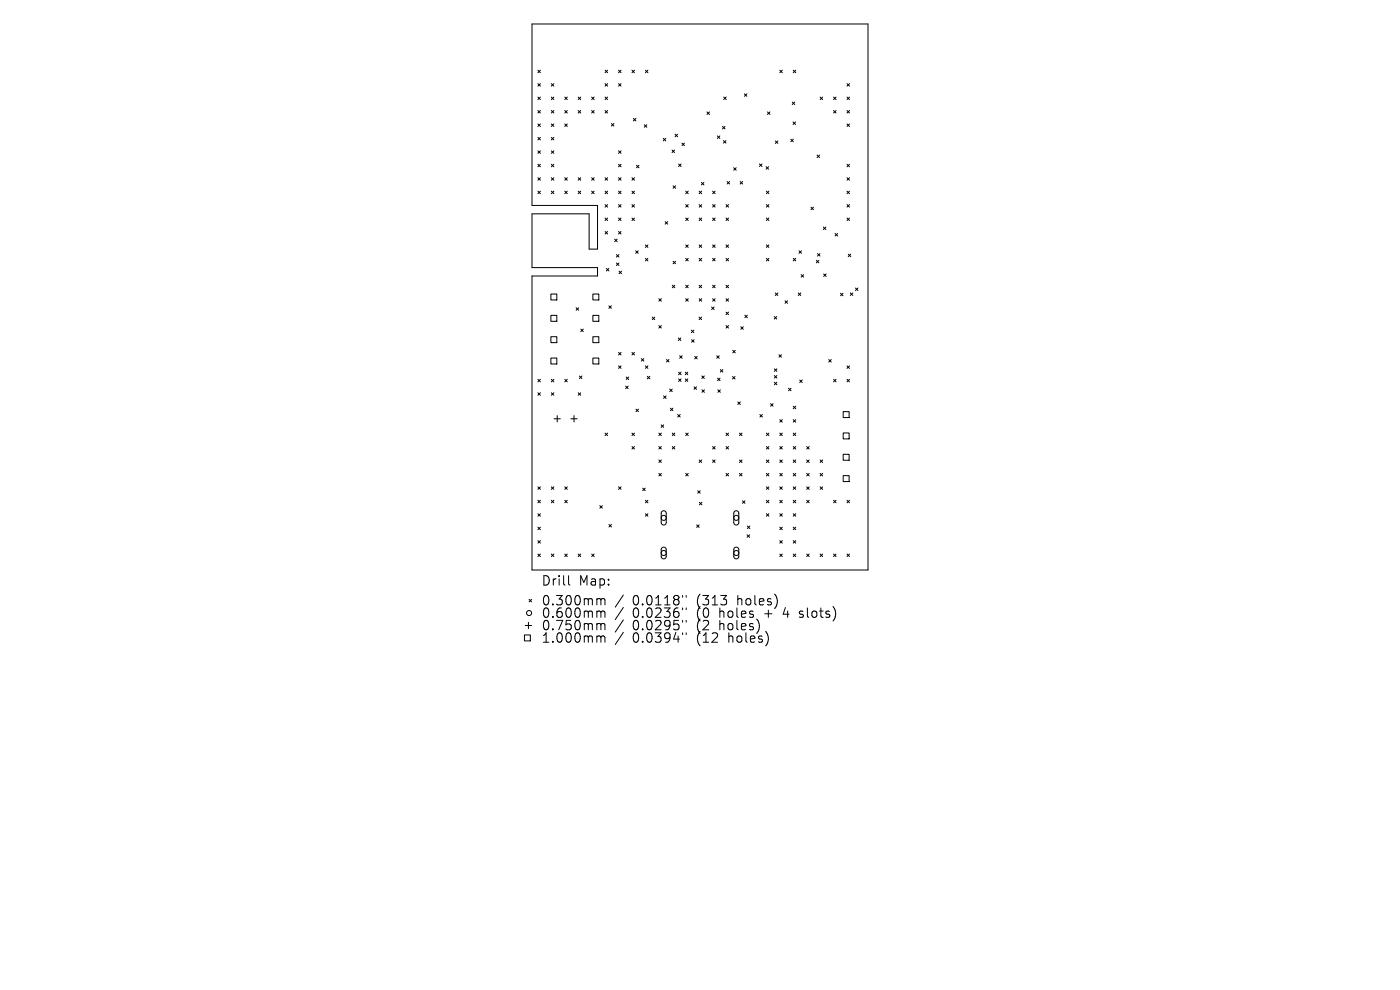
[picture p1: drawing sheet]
<svg xmlns="http://www.w3.org/2000/svg" width="297mm" height="210mm" viewBox="0 0 297 210" stroke-linecap="round" stroke-linejoin="round" font-family="sans-serif">
<defs><g id="words">
<g font-size="2.8">
<text x="114.8" y="124.5">Drill</text>
<text x="122.8" y="124.5">Map:</text>
<text x="114.8" y="128.7">0.300mm</text>
<text x="114.8" y="131.3">0.600mm</text>
<text x="134.2" y="128.7">0.0118&quot;</text>
<text x="134.2" y="131.3">0.0236&quot;</text>
<text x="147.9" y="128.7">(313</text>
<text x="147.9" y="131.3">(0</text>
<text x="152.9" y="131.3">holes</text>
<text x="156.7" y="128.7">holes)</text>
<text x="162.6" y="131.3">+</text>
<text x="166.8" y="131.3">4</text>
<text x="170.5" y="131.3">slots)</text>
<text x="114.8" y="134">0.750mm</text>
<text x="114.8" y="136.6">1.000mm</text>
<text x="134.2" y="134">0.0295&quot;</text>
<text x="134.2" y="136.6">0.0394&quot;</text>
<text x="147.9" y="134">(2</text>
<text x="147.9" y="136.6">(12</text>
<text x="152.9" y="134">holes)</text>
<text x="154.8" y="136.6">holes)</text>
</g>
</g></defs>
<g fill="none" stroke="#000" stroke-width=".21">
<path d="M112.9 5.1h71.2v115.8h-71.2v-62.4h13.9v-1.7h-13.9v-11.4h12.1v7.4h1.8v-9.2h-13.9zM114.1 14.9l.5 .5M114.1 17.7l.5 .6M114.6 14.9l-.5 .5M114.6 17.7l-.5 .6M117 17.7l.5 .6M117.5 17.7l-.5 .6M128.4 14.9l.5 .5M128.4 17.7l.5 .6M128.9 14.9l-.5 .5M128.9 17.7l-.5 .6M131.2 17.7l.6 .6"/>
<path d="M131.2 14.9l.6 .5M131.8 14.9l-.6 .5M131.8 17.7l-.6 .6M134.1 14.9l.5 .5M134.6 14.9l-.5 .5M136.9 14.9l.6 .5M137.5 14.9l-.6 .5M157.9 19.9l.6 .5M158.5 19.9l-.6 .5M165.4 14.9l.6 .5M166 14.9l-.6 .5M168.3 14.9l.5 .5"/>
<path d="M168.8 14.9l-.5 .5M179.7 17.7l.5 .6M180.2 17.7l-.5 .6M114.1 20.6l.5 .5M114.1 23.4l.5 .6M114.1 26.3l.5 .5M114.1 29.1l.5 .6M114.1 32l.5 .5M114.1 34.8l.5 .6M114.1 37.7l.5 .5M114.6 20.6l-.5 .5M114.6 23.4l-.5 .6"/>
<path d="M114.6 26.3l-.5 .5M114.6 29.1l-.5 .6M114.6 32l-.5 .5M114.6 34.8l-.5 .6M114.6 37.7l-.5 .5M117 20.6l.5 .5M117 23.4l.5 .6M117 26.3l.5 .5M117 29.1l.5 .6M117 32l.5 .5M117 34.8l.5 .6M117 37.7l.5 .5"/>
<path d="M117.5 20.6l-.5 .5M117.5 23.4l-.5 .6M117.5 26.3l-.5 .5M117.5 29.1l-.5 .6M117.5 32l-.5 .5M117.5 34.8l-.5 .6M117.5 37.7l-.5 .5M119.8 20.6l.5 .5M119.8 23.4l.5 .6M119.8 26.3l.5 .5M119.8 37.7l.5 .5M120.3 20.6l-.5 .5"/>
<path d="M120.3 23.4l-.5 .6M120.3 26.3l-.5 .5M120.3 37.7l-.5 .5M122.7 23.4l.5 .6M122.7 37.7l.5 .5M122.7 20.6l.5 .5M123.2 20.6l-.5 .5M123.2 23.4l-.5 .6M123.2 37.7l-.5 .5M125.5 37.7l.5 .5M125.5 23.4l.5 .6M125.5 20.6l.5 .5"/>
<path d="M126 20.6l-.5 .5M126 23.4l-.5 .6M126 37.7l-.5 .5M128.4 37.7l.5 .5M128.4 23.4l.5 .6M128.4 20.6l.5 .5M128.9 20.6l-.5 .5M128.9 23.4l-.5 .6M128.9 37.7l-.5 .5M129.7 26.2l.5 .5M130.2 26.2l-.5 .5M131.2 32l.6 .5"/>
<path d="M131.2 34.8l.6 .6M131.2 37.7l.6 .5M131.8 32l-.6 .5M131.8 34.8l-.6 .6M131.8 37.7l-.6 .5M134.1 37.7l.5 .5M134.4 25.1l.5 .6M134.6 37.7l-.5 .5M134.9 25.1l-.5 .6M135 35.1l.6 .5M135.6 35.1l-.6 .5M136.7 26.5l.5 .5"/>
<path d="M137.2 26.5l-.5 .5M140.7 29.3l.5 .6M141.2 29.3l-.5 .6M142.6 31.8l.5 .6M142.8 39.4l.5 .5M143.1 31.8l-.5 .6M143.2 28.5l.5 .5M143.3 39.4l-.5 .5M143.7 28.5l-.5 .5M144 34.8l.5 .5M144.5 34.8l-.5 .5M144.7 30.4l.5 .5"/>
<path d="M145.2 30.4l-.5 .5M148.8 38.7l.5 .5M149.3 38.7l-.5 .5M150 23.7l.5 .6M150.5 23.7l-.5 .6M152.2 28.8l.5 .6M152.7 28.8l-.5 .6M153.3 26.8l.5 .6M153.5 29.8l.5 .6M153.5 20.6l.6 .5M153.8 26.8l-.5 .6M154 29.8l-.5 .6"/>
<path d="M154.1 20.6l-.6 .5M154.2 38.5l.6 .5M154.8 38.5l-.6 .5M155.6 35.6l.6 .5M156.2 35.6l-.6 .5M157 38.5l.5 .5M157.5 38.5l-.5 .5M161.1 34.8l.5 .5M161.6 34.8l-.5 .5M162.5 35.4l.6 .5M162.8 23.7l.5 .6M163.1 35.4l-.6 .5"/>
<path d="M163.3 23.7l-.5 .6M164.5 29.9l.5 .5M165 29.9l-.5 .5M167.8 29.5l.5 .6M168.1 21.6l.5 .6M168.2 25.9l.6 .5M168.3 29.5l-.5 .6M168.6 21.6l-.5 .6M168.8 25.9l-.6 .5M173.3 32.9l.6 .5M173.9 32.9l-.6 .5M174 20.6l.5 .5"/>
<path d="M174.5 20.6l-.5 .5M176.8 23.4l.6 .6M176.8 20.6l.6 .5M177.4 20.6l-.6 .5M177.4 23.4l-.6 .6M179.7 26.3l.5 .5M179.7 23.4l.5 .6M179.7 20.6l.5 .5M179.7 34.8l.5 .6M179.7 37.7l.5 .5M180.2 26.3l-.5 .5M180.2 34.8l-.5 .6"/>
<path d="M180.2 23.4l-.5 .6M180.2 20.6l-.5 .5M180.2 37.7l-.5 .5M114.1 40.5l.5 .6M114.6 40.5l-.5 .6M117 40.5l.5 .6M117.5 40.5l-.5 .6M119.8 40.5l.5 .6M120.3 40.5l-.5 .6M122.7 40.5l.5 .6M123.2 40.5l-.5 .6M125.5 40.5l.5 .6"/>
<path d="M126 40.5l-.5 .6M128.4 40.5l.5 .6M128.4 43.4l.5 .5M128.4 46.3l.5 .5M128.4 49.1l.5 .5M128.6 56.9l.6 .6M128.9 40.5l-.5 .6M128.9 43.4l-.5 .5M128.9 46.3l-.5 .5M128.9 49.1l-.5 .5M129.2 56.9l-.6 .6M130.4 50.7l.5 .6"/>
<path d="M130.8 54l.5 .5M130.8 55.8l.5 .5M130.9 50.7l-.5 .6M131.2 40.5l.6 .6M131.2 43.4l.6 .5M131.2 46.3l.6 .5M131.2 49.1l.6 .5M131.3 54l-.5 .5M131.3 55.8l-.5 .5M131.3 57.5l.6 .6M131.8 40.5l-.6 .6M131.8 43.4l-.6 .5"/>
<path d="M131.8 46.3l-.6 .5M131.8 49.1l-.6 .5M131.9 57.5l-.6 .6M134.1 40.5l.5 .6M134.1 43.4l.5 .5M134.1 46.3l.5 .5M134.6 40.5l-.5 .6M134.6 43.4l-.5 .5M134.6 46.3l-.5 .5M134.9 53.2l.5 .5M135.4 53.2l-.5 .5M136.9 52l.6 .5"/>
<path d="M136.9 54.8l.6 .5M137.5 52l-.6 .5M137.5 54.8l-.6 .5M141.1 47l.5 .6M141.6 47l-.5 .6M142.8 55.4l.5 .6M143.3 55.4l-.5 .6M145.5 54.8l.5 .5M145.5 40.5l.5 .6M145.5 43.4l.5 .5M145.5 46.3l.5 .5M145.5 52l.5 .5"/>
<path d="M146 43.4l-.5 .5M146 46.3l-.5 .5M146 40.5l-.5 .6M146 52l-.5 .5M146 54.8l-.5 .5M148.3 43.4l.6 .5M148.3 46.3l.6 .5M148.3 54.8l.6 .5M148.3 40.5l.6 .6M148.3 52l.6 .5M148.9 40.5l-.6 .6M148.9 43.4l-.6 .5"/>
<path d="M148.9 54.8l-.6 .5M148.9 52l-.6 .5M148.9 46.3l-.6 .5M151.2 46.3l.5 .5M151.2 52l.5 .5M151.2 43.4l.5 .5M151.2 54.8l.5 .5M151.2 40.5l.5 .6M151.7 54.8l-.5 .5M151.7 40.5l-.5 .6M151.7 52l-.5 .5M151.7 46.3l-.5 .5"/>
<path d="M151.7 43.4l-.5 .5M154 52l.6 .5M154 54.8l.6 .5M154 46.3l.6 .5M154 43.4l.6 .5M154.6 52l-.6 .5M154.6 54.8l-.6 .5M154.6 43.4l-.6 .5M154.6 46.3l-.6 .5M162.6 54.8l.5 .5M162.6 52l.5 .5M162.6 40.5l.5 .6"/>
<path d="M162.6 43.4l.5 .5M162.6 46.3l.5 .5M163.1 43.4l-.5 .5M163.1 46.3l-.5 .5M163.1 52l-.5 .5M163.1 40.5l-.5 .6M163.1 54.8l-.5 .5M168.3 54.8l.5 .5M168.8 54.8l-.5 .5M169.5 53.2l.5 .5M170 58.3l.5 .5M170 53.2l-.5 .5"/>
<path d="M170.5 58.3l-.5 .5M172 44l.6 .5M172.6 44l-.6 .5M173.2 55.2l.5 .6M173.4 53.8l.6 .5M173.7 55.2l-.5 .6M174 53.8l-.6 .5M174.7 48.2l.5 .5M174.7 58.1l.6 .5M175.2 48.2l-.5 .5M175.3 58.1l-.6 .5M177.2 49.5l.5 .6"/>
<path d="M177.7 49.5l-.5 .6M179.7 40.5l.5 .6M179.7 43.4l.5 .5M179.7 46.3l.5 .5M180 53.9l.5 .5M180.2 40.5l-.5 .6M180.2 46.3l-.5 .5M180.2 43.4l-.5 .5M180.5 53.9l-.5 .5M116.9 62.4h1.2v1.2h-1.2zM116.9 66.9h1.2v1.3h-1.2zM116.9 71.4h1.2v1.3h-1.2z"/>
<path d="M116.9 76h1.2v1.2h-1.2zM122.2 65.3l.6 .5M122.8 65.3l-.6 .5M122.9 79.8l.5 .5M123.2 69.8l.5 .5M123.4 79.8l-.5 .5M123.7 69.8l-.5 .5M125.8 62.4h1.2v1.2h-1.2zM125.8 66.9h1.2v1.3h-1.2zM125.8 71.4h1.2v1.3h-1.2zM125.8 76h1.2v1.2h-1.2zM129.2 64.9l.5 .5"/>
<path d="M129.7 64.9l-.5 .5M131.2 74.8l.6 .5M131.2 77.6l.6 .5M131.8 74.8l-.6 .5M131.8 77.6l-.6 .5M132.8 80l.6 .5M133.4 80l-.6 .5M134.1 74.8l.5 .5M134.6 74.8l-.5 .5M136.1 76.1l.5 .5M136.6 76.1l-.5 .5M136.9 77.6l.6 .5"/>
<path d="M137.3 79.8l.6 .6M137.5 77.6l-.6 .5M137.9 79.8l-.6 .6M138.4 67.3l.5 .5M138.9 67.3l-.5 .5M139.8 63.4l.5 .5M139.8 69.1l.5 .5M140.3 69.1l-.5 .5M140.3 63.4l-.5 .5M141.4 76.3l.5 .5M141.9 76.3l-.5 .5M142.6 60.5l.6 .5"/>
<path d="M143.2 60.5l-.6 .5M143.9 71.7l.5 .5M144 79l.5 .5M144.2 75.5l.5 .5M144.4 71.7l-.5 .5M144.5 79l-.5 .5M144.7 75.5l-.5 .5M145.4 79l.5 .5M145.5 60.5l.5 .5M145.5 63.4l.5 .5M145.9 79l-.5 .5M146 60.5l-.5 .5"/>
<path d="M146 63.4l-.5 .5M146.7 70l.5 .6M146.7 72.1l.6 .5M147.2 70l-.5 .6M147.3 72.1l-.6 .5M147.4 75.6l.5 .5M147.9 75.6l-.5 .5M148.3 67.3l.5 .5M148.3 63.4l.6 .5M148.3 60.5l.6 .5M148.8 67.3l-.5 .5M148.9 60.5l-.6 .5"/>
<path d="M148.9 63.4l-.6 .5M148.9 79.8l.5 .5M149.4 79.8l-.5 .5M151 65.1l.5 .6M151.2 60.5l.5 .5M151.2 63.4l.5 .5M151.5 65.1l-.5 .6M151.7 63.4l-.5 .5M151.7 60.5l-.5 .5M152 75.5l.6 .5M152.6 75.5l-.6 .5M152.8 78.4l.5 .5"/>
<path d="M153.3 78.4l-.5 .5M154 69.1l.6 .5M154 63.4l.6 .5M154 66.2l.6 .5M154 60.5l.6 .5M154.6 66.2l-.6 .5M154.6 60.5l-.6 .5M154.6 63.4l-.6 .5M154.6 69.1l-.6 .5M155.4 79.9l.5 .5M155.5 74.3l.5 .6M155.9 79.9l-.5 .5"/>
<path d="M156 74.3l-.5 .6M157.2 69.3l.5 .6M157.7 69.3l-.5 .6M158 66.9l.6 .5M158.6 66.9l-.6 .5M164.3 67.1l.5 .6M164.3 78.2l.5 .6M164.3 79.7l.5 .5M164.5 62.1l.5 .6M164.8 67.1l-.5 .6M164.8 78.2l-.5 .6M164.8 79.7l-.5 .5"/>
<path d="M165 62.1l-.5 .6M165.3 75.2l.5 .6M165.8 75.2l-.5 .6M166.5 63.8l.6 .5M167.1 63.8l-.6 .5M169.4 62.1l.5 .6M169.9 62.1l-.5 .6M175.8 76.3l.5 .5M176.3 76.3l-.5 .5M178.3 62.2l.5 .5M178.8 62.2l-.5 .5M179.7 77.6l.5 .5"/>
<path d="M180.2 77.6l-.5 .5M180.4 62.1l.5 .6M180.9 62.1l-.5 .6M181.5 61.1l.5 .5M182 61.1l-.5 .5M114.1 80.5l.5 .5M114.1 83.3l.5 .6M114.6 80.5l-.5 .5M114.6 83.3l-.5 .6M117 83.3l.5 .6M117 80.5l.5 .5M117.5 80.5l-.5 .5"/>
<path d="M117.5 83.3l-.5 .6M117.5 88.8h1.4M118.2 88.2v1.3M119.8 80.5l.5 .5M120.3 80.5l-.5 .5M121.1 88.8h1.3M121.8 88.2v1.3M122.7 83.3l.5 .6M123.2 83.3l-.5 .6M128.4 91.9l.5 .5M128.9 91.9l-.5 .5M132.7 81.9l.6 .5"/>
<path d="M133.3 81.9l-.6 .5M134.1 91.9l.5 .5M134.1 94.7l.5 .6M134.6 91.9l-.5 .5M134.6 94.7l-.5 .6M134.9 86.8l.6 .5M135.5 86.8l-.6 .5M139.8 97.6l.5 .5M139.8 91.9l.5 .5M139.8 94.7l.5 .6M140.3 90.1l.5 .6M140.3 97.6l-.5 .5"/>
<path d="M140.3 94.7l-.5 .6M140.3 91.9l-.5 .5M140.8 84l.5 .5M140.8 90.1l-.5 .6M141.3 84l-.5 .5M142.1 82.5l.5 .6M142.2 86.6l.6 .5M142.6 82.5l-.5 .6M142.6 94.7l.6 .6M142.6 91.9l.6 .5M142.8 86.6l-.6 .5M143.2 94.7l-.6 .6"/>
<path d="M143.2 91.9l-.6 .5M143.8 87.9l.5 .6M144 80.4l.5 .5M144.3 87.9l-.5 .6M144.5 80.4l-.5 .5M145.4 80.4l.5 .5M145.5 91.9l.5 .5M145.9 80.4l-.5 .5M146 91.9l-.5 .5M147.2 82.1l.6 .5M147.8 82.1l-.6 .5M148.3 97.6l.6 .5"/>
<path d="M148.9 97.6l-.6 .5M148.9 82.7l.5 .5M149.4 82.7l-.5 .5M151.2 97.6l.5 .5M151.2 94.7l.5 .6M151.7 94.7l-.5 .6M151.7 97.6l-.5 .5M152.2 80.2l.6 .5M152.3 82.7l.5 .5M152.8 80.2l-.6 .5M152.8 82.7l-.5 .5M154 91.9l.6 .5"/>
<path d="M154 94.7l.6 .6M154.6 91.9l-.6 .5M154.6 94.7l-.6 .6M156.5 85.3l.6 .5M156.9 91.9l.5 .5M156.9 97.6l.5 .5M157.1 85.3l-.6 .5M157.4 91.9l-.5 .5M157.4 97.6l-.5 .5M161.2 87.9l.5 .6M161.7 87.9l-.5 .6M162.6 97.6l.5 .5"/>
<path d="M162.6 91.9l.5 .5M162.6 94.7l.5 .6M163.1 91.9l-.5 .5M163.1 94.7l-.5 .6M163.1 97.6l-.5 .5M163.5 85.6l.5 .6M164 85.6l-.5 .6M164.3 81.1l.5 .5M164.8 81.1l-.5 .5M165.4 94.7l.6 .6M165.4 97.6l.6 .5M165.4 89l.6 .6"/>
<path d="M165.4 91.9l.6 .5M166 89l-.6 .6M166 91.9l-.6 .5M166 94.7l-.6 .6M166 97.6l-.6 .5M167.3 82.4l.5 .5M167.8 82.4l-.5 .5M168.3 97.6l.5 .5M168.3 91.9l.5 .5M168.3 94.7l.5 .6M168.3 86.2l.5 .5M168.3 89l.5 .6"/>
<path d="M168.8 86.2l-.5 .5M168.8 89l-.5 .6M168.8 91.9l-.5 .5M168.8 94.7l-.5 .6M168.8 97.6l-.5 .5M169.7 80.6l.5 .5M170.2 80.6l-.5 .5M171.1 94.7l.6 .6M171.1 97.6l.6 .5M171.7 94.7l-.6 .6M171.7 97.6l-.6 .5M174 97.6l.5 .5"/>
<path d="M174.5 97.6l-.5 .5M176.8 80.5l.6 .5M177.4 80.5l-.6 .5M178.9 87.3h1.2v1.3h-1.2zM178.9 91.8h1.2v1.3h-1.2zM178.9 96.4h1.2v1.2h-1.2zM179.7 80.5l.5 .5M180.2 80.5l-.5 .5M114.1 103.3l.5 .5M114.1 106.1l.5 .6M114.1 109l.5 .5M114.1 111.8l.5 .6"/>
<path d="M114.1 114.7l.5 .5M114.1 117.5l.5 .6M114.6 103.3l-.5 .5M114.6 106.1l-.5 .6M114.6 109l-.5 .5M114.6 111.8l-.5 .6M114.6 114.7l-.5 .5M114.6 117.5l-.5 .6M117 106.1l.5 .6M117 117.5l.5 .6M117 103.3l.5 .5M117.5 103.3l-.5 .5"/>
<path d="M117.5 106.1l-.5 .6M117.5 117.5l-.5 .6M119.8 117.5l.5 .6M119.8 106.1l.5 .6M119.8 103.3l.5 .5M120.3 103.3l-.5 .5M120.3 106.1l-.5 .6M120.3 117.5l-.5 .6M122.7 117.5l.5 .6M123.2 117.5l-.5 .6M125.5 117.5l.5 .6M126 117.5l-.5 .6"/>
<path d="M127.2 107.3l.6 .5M127.8 107.3l-.6 .5M129.2 111.2l.5 .6M129.7 111.2l-.5 .6M131.2 103.3l.6 .5M131.8 103.3l-.6 .5M136.3 103.5l.6 .6M136.9 103.5l-.6 .6M136.9 109l.6 .5M136.9 106.1l.6 .6M137.5 106.1l-.6 .6M137.5 109l-.6 .5"/>
<path d="M139.8 100.4l.5 .6M140.3 100.4l-.5 .6M140.4 108.5l.5-.1 .4 .4v2.1l-.4 .5-.4-.1-.2-.4v-2.1zM140.4 116.2l.6-.1 .3 .4v1.6l-.4 .4h-.4l-.2-.4v-1.6zM145.5 100.4l.5 .6M146 100.4l-.5 .6M147.8 111.3l.5 .6M148 104.1l.5 .5M148.3 111.3l-.5 .6M148.4 106.6l.5 .5M148.5 104.1l-.5 .5M148.9 106.6l-.5 .5"/>
<path d="M154 100.4l.6 .6M154.6 100.4l-.6 .6M155.8 108.5l.5-.1 .4 .4v2.1l-.4 .5-.4-.1-.2-.4v-2.1zM155.8 116.2l.6-.1 .3 .4v1.6l-.4 .4h-.4l-.2-.4v-1.6zM156.9 100.4l.5 .6M157.4 100.4l-.5 .6M157.5 106.2l.5 .6M158 106.2l-.5 .6M158.5 113.4l.5 .6M158.5 111.6l.6 .5M159 113.4l-.5 .6M159.1 111.6l-.6 .5"/>
<path d="M162.6 109l.5 .5M162.6 106.1l.5 .6M162.6 100.4l.5 .6M162.6 103.3l.5 .5M163.1 100.4l-.5 .6M163.1 103.3l-.5 .5M163.1 106.1l-.5 .6M163.1 109l-.5 .5M165.4 100.4l.6 .6M165.4 109l.6 .5M165.4 103.3l.6 .5M165.4 106.1l.6 .6"/>
<path d="M165.4 111.8l.6 .6M165.4 114.7l.6 .5M165.4 117.5l.6 .6M166 100.4l-.6 .6M166 103.3l-.6 .5M166 106.1l-.6 .6M166 109l-.6 .5M166 111.8l-.6 .6M166 114.7l-.6 .5M166 117.5l-.6 .6M168.3 103.3l.5 .5M168.3 106.1l.5 .6"/>
<path d="M168.3 109l.5 .5M168.3 100.4l.5 .6M168.3 114.7l.5 .5M168.3 117.5l.5 .6M168.3 111.8l.5 .6M168.8 100.4l-.5 .6M168.8 103.3l-.5 .5M168.8 106.1l-.5 .6M168.8 109l-.5 .5M168.8 111.8l-.5 .6M168.8 114.7l-.5 .5M168.8 117.5l-.5 .6"/>
<path d="M171.1 106.1l.6 .6M171.1 100.4l.6 .6M171.1 103.3l.6 .5M171.1 117.5l.6 .6M171.7 100.4l-.6 .6M171.7 103.3l-.6 .5M171.7 106.1l-.6 .6M171.7 117.5l-.6 .6M174 103.3l.5 .5M174 100.4l.5 .6M174 117.5l.5 .6M174.5 100.4l-.5 .6"/>
<path d="M174.5 103.3l-.5 .5M174.5 117.5l-.5 .6M176.8 106.1l.6 .6M176.8 117.5l.6 .6M177.4 106.1l-.6 .6M177.4 117.5l-.6 .6M178.9 100.9h1.2v1.3h-1.2zM179.7 106.1l.5 .6M179.7 117.5l.5 .6M180.2 106.1l-.5 .6M180.2 117.5l-.5 .6M111.3 134.7h1.2v1.3h-1.2z"/>
<path d="M111.4 132.7h1.4M112.1 132v1.4M112.2 127.1l.6 .6M112.8 127.1l-.6 .6M120.6 122.1v1.7l.3 .3M126.9 127h.3l.3 .3M126.9 129.6l.5 .1 .1 .2M126.9 132.3h.3l.3 .3M126.9 134.9l.5 .1 .1 .2M127.5 127.3l.3-.3 .4 .1 .1 1.2M127.5 127.3v1M127.5 129.9v1.1"/>
<path d="M127.5 132.6v1M127.5 135.2v1M127.5 129.9l.3-.3 .4 .1 .1 1.3M127.5 132.6l.3-.3 .4 .1 .1 1.2M127.5 135.2l.3-.3 .4 .1 .1 1.2M132.2 126.2l-1.7 2.6M132.2 128.9l-1.7 2.5M132.2 131.5l-1.7 2.6M132.2 134.1l-1.7 2.6M144.8 126.3v.4M144.8 129v.3M144.8 131.6v.4"/>
<path d="M144.8 134.2v.4M145.6 126.3v.4M145.6 129v.3M145.6 131.6v.4M145.6 134.2v.4M169.6 130.9l.2 .1M169.7 129.7v.5"/>
<circle cx="140.8" cy="117.3" r=".53"/>
<circle cx="140.8" cy="109.9" r=".53"/>
<circle cx="156.2" cy="117.3" r=".53"/>
<circle cx="156.2" cy="109.9" r=".53"/>
<circle cx="112.2" cy="130" r=".53"/>
</g>
<use href="#words"/>
</svg>
